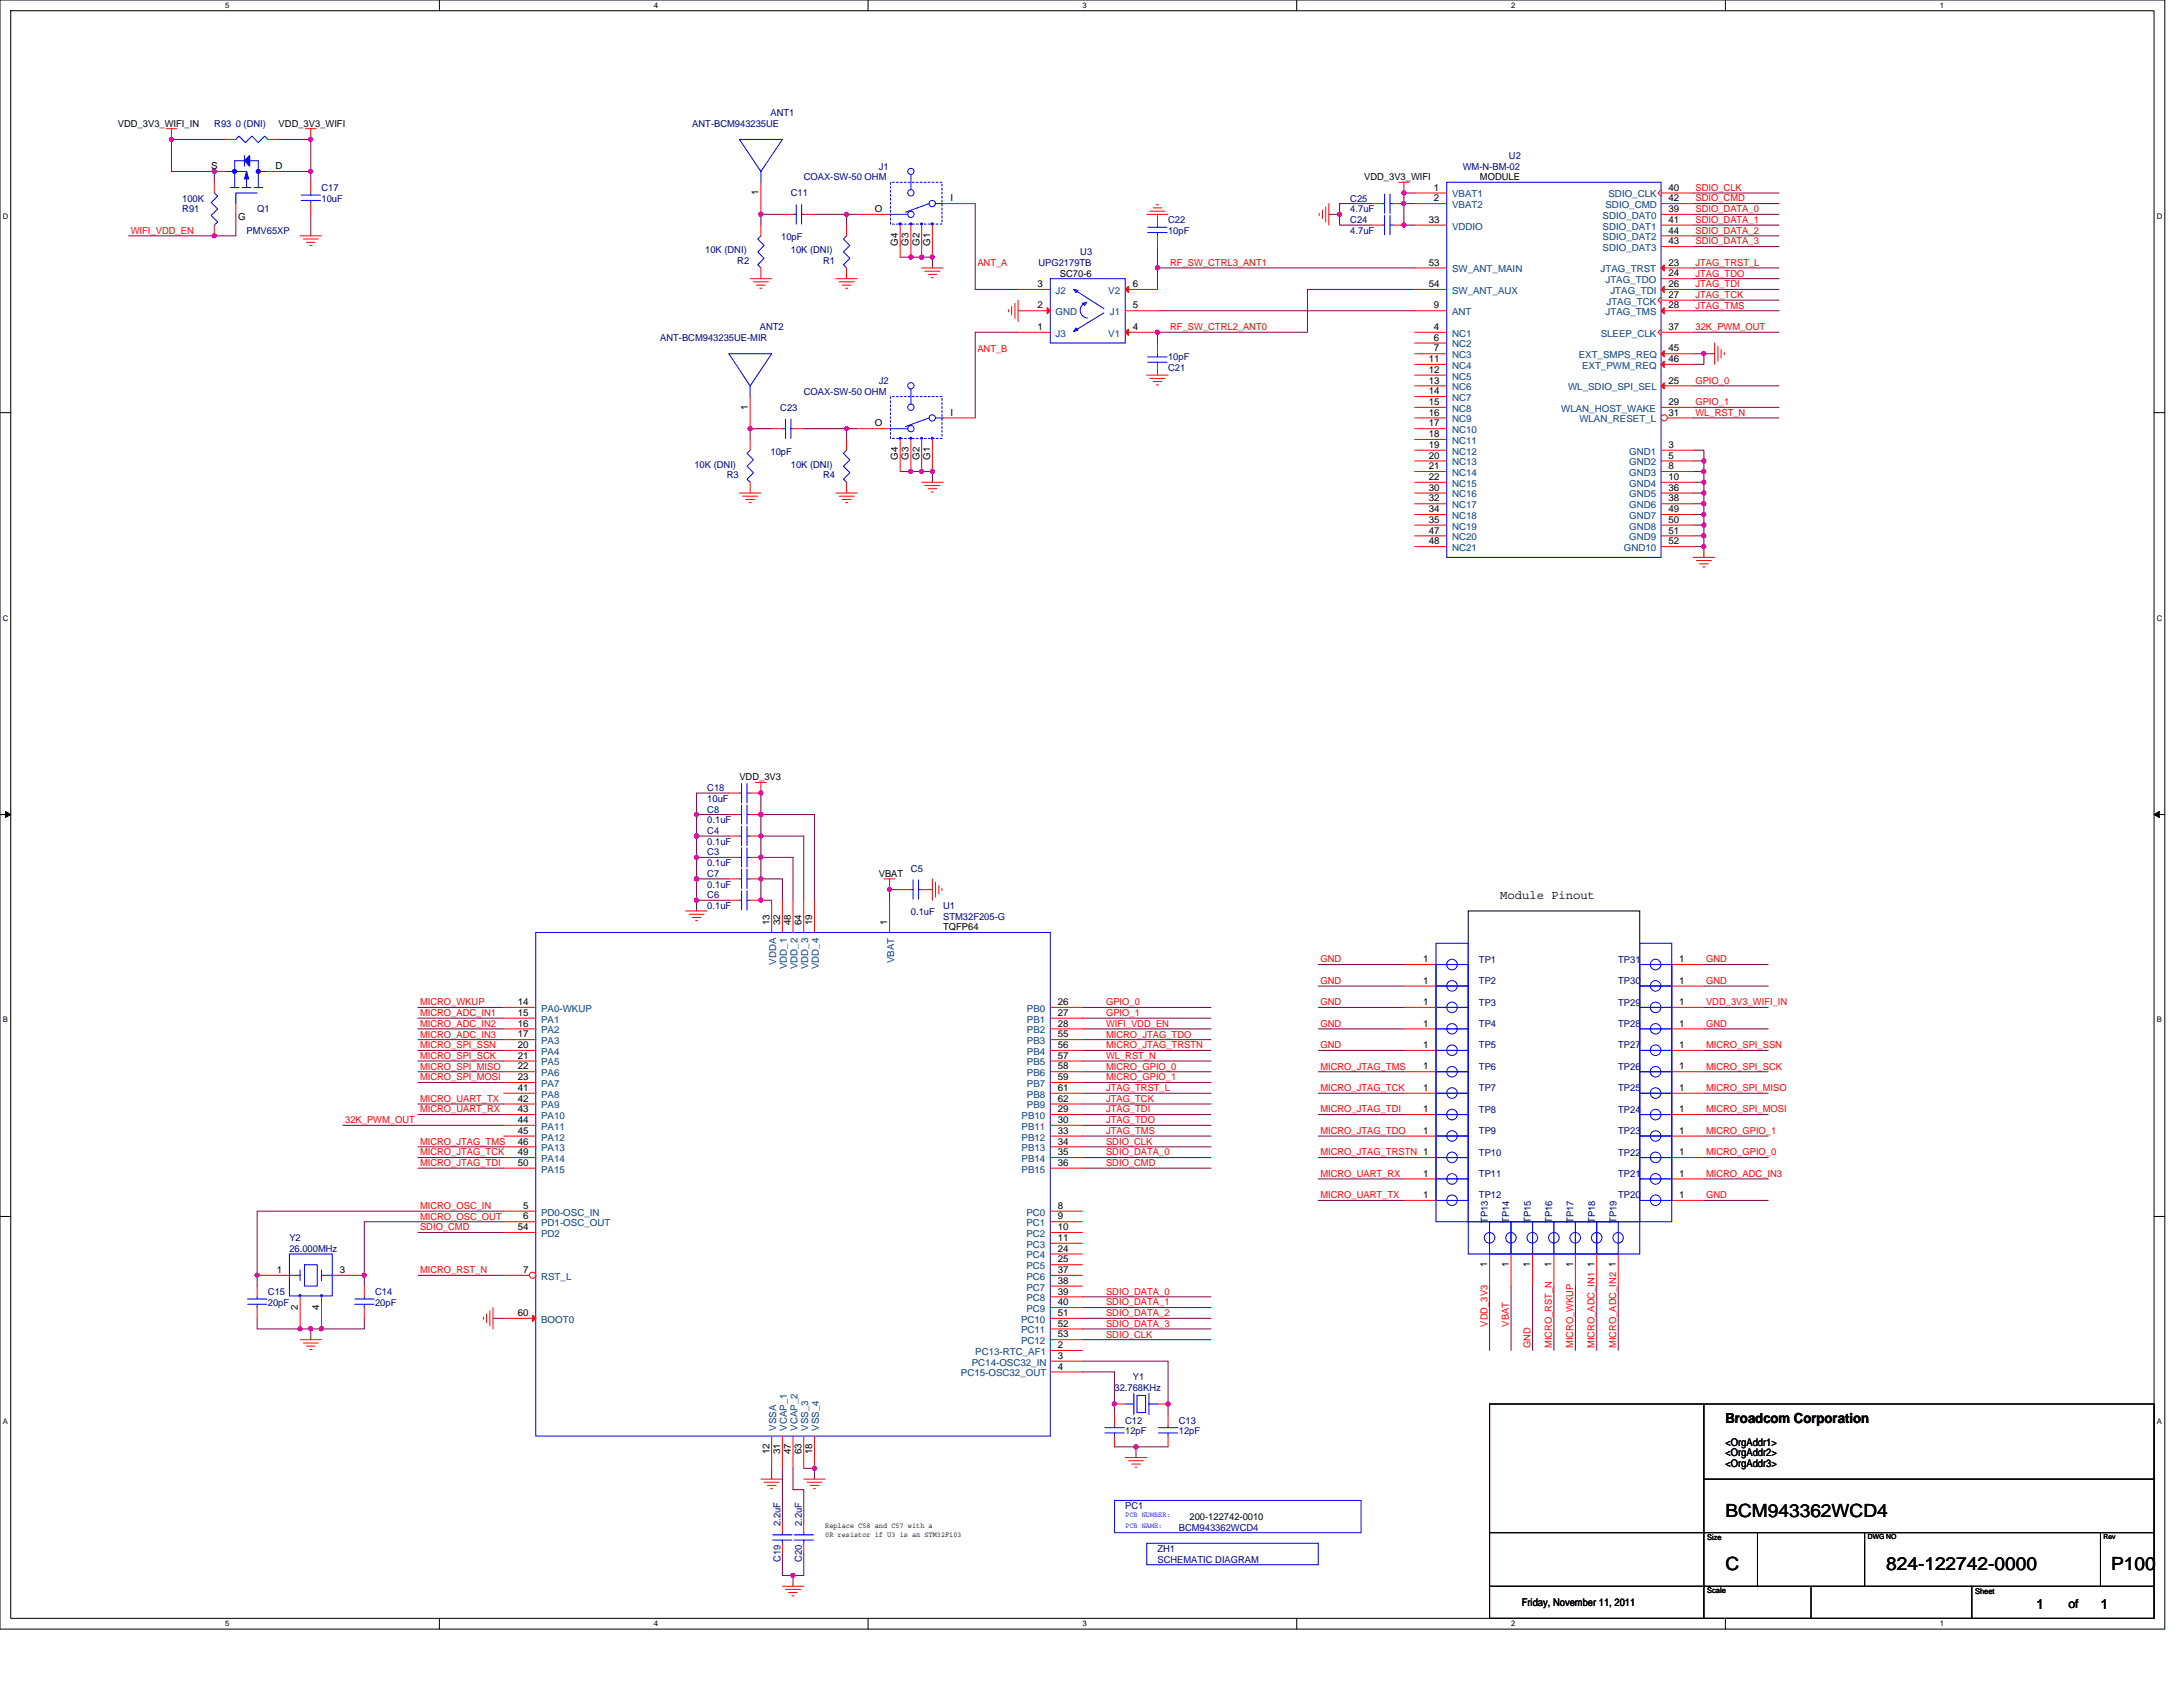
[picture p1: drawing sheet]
<svg xmlns="http://www.w3.org/2000/svg" width="279mm" height="216mm" viewBox="0 0 279 216" stroke-linecap="round" stroke-linejoin="round" font-family="sans-serif">
<defs><g id="words">
<g font-size="2.3">
<text x="220.8" y="194.1">BCM943362WCD4</text>
<text x="220.8" y="201">C</text>
<text x="241.4" y="201">824-122742-0000</text>
<text x="270.2" y="201">P100</text>
</g>
<g font-size="1.8">
<text x="220.8" y="182.2">Broadcom Corporation</text>
<text x="260.6" y="206">1</text>
<text x="268.8" y="206">1</text>
</g>
<g font-size="1.6">
<text x="192" y="115.1">Module Pinout</text>
<text x="264.7" y="205.8">of</text>
</g>
<g font-size="1.4">
<text x="220.8" y="185">&lt;OrgAddr1&gt;</text>
<text x="220.8" y="186.4">&lt;OrgAddr2&gt;</text>
<text x="220.8" y="187.8">&lt;OrgAddr3&gt;</text>
<text x="194.8" y="205.6">Friday, November 11, 2011</text>
</g>
<g font-size="1.2">
<text x="15.1" y="16.2">VDD_3V3_WIFI_IN</text>
<text x="35.7" y="16.2">VDD_3V3_WIFI</text>
<text x="27" y="21.7">S</text>
<text x="35.2" y="21.7">D</text>
<text x="174.6" y="23.1">VDD_3V3_WIFI</text>
<text x="189.4" y="23.1">MODULE</text>
<text x="30.5" y="28.1">G</text>
<text x="97.1" y="25" transform="rotate(-90 97.1 25)">1</text>
<text x="112" y="27.1">O</text>
<text x="121.7" y="25.8">I</text>
<text x="182.9" y="28.5">33</text>
<text x="183.5" y="24.4">1</text>
<text x="183.5" y="25.8">2</text>
<text x="213.6" y="24.4">40</text>
<text x="213.6" y="25.8">42</text>
<text x="213.6" y="27.1">39</text>
<text x="213.6" y="29.9">44</text>
<text x="213.6" y="28.5">41</text>
<text x="114.9" y="31.4" transform="rotate(-90 114.9 31.4)">G4</text>
<text x="116.3" y="31.4" transform="rotate(-90 116.3 31.4)">G3</text>
<text x="117.7" y="31.4" transform="rotate(-90 117.7 31.4)">G2</text>
<text x="119" y="31.4" transform="rotate(-90 119 31.4)">G1</text>
<text x="135.7" y="35.4">SC70-6</text>
<text x="182.9" y="34">53</text>
<text x="213.6" y="34">23</text>
<text x="213.6" y="35.4">24</text>
<text x="213.6" y="31.3">43</text>
<text x="132.8" y="39.5">2</text>
<text x="132.8" y="36.7">3</text>
<text x="145" y="36.7">6</text>
<text x="145" y="39.5">5</text>
<text x="182.9" y="36.7">54</text>
<text x="183.5" y="39.5">9</text>
<text x="213.6" y="36.7">26</text>
<text x="213.6" y="38.1">27</text>
<text x="213.6" y="39.5">28</text>
<text x="132.8" y="42.2">1</text>
<text x="145" y="42.2">4</text>
<text x="182.9" y="47.7">12</text>
<text x="182.9" y="46.3">11</text>
<text x="183.5" y="43.6">6</text>
<text x="183.5" y="42.2">4</text>
<text x="183.5" y="45">7</text>
<text x="213.6" y="42.2">37</text>
<text x="213.6" y="45">45</text>
<text x="213.6" y="46.3">46</text>
<text x="95.7" y="52.4" transform="rotate(-90 95.7 52.4)">1</text>
<text x="121.7" y="53.2">I</text>
<text x="182.9" y="51.8">15</text>
<text x="182.9" y="53.2">16</text>
<text x="182.9" y="49.1">13</text>
<text x="182.9" y="50.5">14</text>
<text x="213.6" y="49.1">25</text>
<text x="213.6" y="51.8">29</text>
<text x="213.6" y="53.2">31</text>
<text x="112" y="54.6">O</text>
<text x="114.9" y="58.9" transform="rotate(-90 114.9 58.9)">G4</text>
<text x="116.3" y="58.9" transform="rotate(-90 116.3 58.9)">G3</text>
<text x="117.7" y="58.9" transform="rotate(-90 117.7 58.9)">G2</text>
<text x="119" y="58.9" transform="rotate(-90 119 58.9)">G1</text>
<text x="182.9" y="54.6">17</text>
<text x="182.9" y="55.9">18</text>
<text x="182.9" y="57.3">19</text>
<text x="182.9" y="58.7">20</text>
<text x="213.6" y="57.3">3</text>
<text x="213.6" y="58.7">5</text>
<text x="182.9" y="60">21</text>
<text x="182.9" y="62.8">30</text>
<text x="182.9" y="61.4">22</text>
<text x="182.9" y="65.6">34</text>
<text x="182.9" y="64.2">32</text>
<text x="213.6" y="60">8</text>
<text x="213.6" y="61.4">10</text>
<text x="213.6" y="62.8">36</text>
<text x="213.6" y="64.2">38</text>
<text x="213.6" y="65.6">49</text>
<text x="182.9" y="66.9">35</text>
<text x="182.9" y="68.3">47</text>
<text x="182.9" y="69.7">48</text>
<text x="213.6" y="66.9">50</text>
<text x="213.6" y="68.3">51</text>
<text x="213.6" y="69.7">52</text>
<text x="94.6" y="99.9">VDD_3V3</text>
<text x="112.5" y="112.2">VBAT</text>
<text x="98.5" y="118.4" transform="rotate(-90 98.5 118.4)">13</text>
<text x="99.8" y="118.4" transform="rotate(-90 99.8 118.4)">32</text>
<text x="101.2" y="118.4" transform="rotate(-90 101.2 118.4)">48</text>
<text x="102.6" y="118.4" transform="rotate(-90 102.6 118.4)">64</text>
<text x="103.9" y="118.4" transform="rotate(-90 103.9 118.4)">19</text>
<text x="113.6" y="118.4" transform="rotate(-90 113.6 118.4)">1</text>
<text x="120.7" y="119.1">TQFP64</text>
<text x="182.2" y="123.1">1</text>
<text x="182.2" y="125.9">1</text>
<text x="214.9" y="123.1">1</text>
<text x="214.9" y="125.9">1</text>
<text x="66.3" y="128.6">14</text>
<text x="66.3" y="130">15</text>
<text x="66.3" y="131.4">16</text>
<text x="135.4" y="128.6">26</text>
<text x="135.4" y="130">27</text>
<text x="135.4" y="131.4">28</text>
<text x="182.2" y="131.4">1</text>
<text x="182.2" y="128.6">1</text>
<text x="214.9" y="131.4">1</text>
<text x="214.9" y="128.6">1</text>
<text x="66.3" y="132.8">17</text>
<text x="66.3" y="134.1">20</text>
<text x="66.3" y="135.5">21</text>
<text x="66.3" y="136.9">22</text>
<text x="135.4" y="132.8">55</text>
<text x="135.4" y="134.1">56</text>
<text x="135.4" y="135.5">57</text>
<text x="135.4" y="136.9">58</text>
<text x="182.2" y="134.1">1</text>
<text x="182.2" y="136.9">1</text>
<text x="214.9" y="136.9">1</text>
<text x="214.9" y="134.1">1</text>
<text x="66.3" y="138.2">23</text>
<text x="66.3" y="139.6">41</text>
<text x="66.3" y="141">42</text>
<text x="66.3" y="142.3">43</text>
<text x="66.3" y="143.7">44</text>
<text x="135.4" y="142.3">29</text>
<text x="135.4" y="143.7">30</text>
<text x="135.4" y="138.2">59</text>
<text x="135.4" y="139.6">61</text>
<text x="135.4" y="141">62</text>
<text x="182.2" y="139.6">1</text>
<text x="182.2" y="142.3">1</text>
<text x="214.9" y="139.6">1</text>
<text x="214.9" y="142.3">1</text>
<text x="66.3" y="145.1">45</text>
<text x="66.3" y="146.5">46</text>
<text x="66.3" y="147.8">49</text>
<text x="66.3" y="149.2">50</text>
<text x="135.4" y="145.1">33</text>
<text x="135.4" y="146.5">34</text>
<text x="135.4" y="147.8">35</text>
<text x="135.4" y="149.2">36</text>
<text x="182.2" y="145.1">1</text>
<text x="214.9" y="147.8">1</text>
<text x="214.9" y="145.1">1</text>
<text x="67" y="154.7">5</text>
<text x="135.4" y="154.7">8</text>
<text x="182.2" y="150.6">1</text>
<text x="182.2" y="153.3">1</text>
<text x="214.9" y="153.3">1</text>
<text x="214.9" y="150.6">1</text>
<text x="66.3" y="157.4">54</text>
<text x="67" y="156.1">6</text>
<text x="135.4" y="156.1">9</text>
<text x="135.4" y="157.4">10</text>
<text x="135.4" y="158.8">11</text>
<text x="135.4" y="160.2">24</text>
<text x="135.4" y="161.6">25</text>
<text x="35.4" y="162.9">1</text>
<text x="38.1" y="167.6" transform="rotate(-90 38.1 167.6)">2</text>
<text x="40.9" y="167.6" transform="rotate(-90 40.9 167.6)">4</text>
<text x="43.5" y="162.9">3</text>
<text x="67" y="162.9">7</text>
<text x="135.4" y="162.9">37</text>
<text x="135.4" y="164.3">38</text>
<text x="135.4" y="165.7">39</text>
<text x="135.4" y="167">40</text>
<text x="190.4" y="162.1" transform="rotate(-90 190.4 162.1)">1</text>
<text x="193.1" y="162.1" transform="rotate(-90 193.1 162.1)">1</text>
<text x="195.9" y="162.1" transform="rotate(-90 195.9 162.1)">1</text>
<text x="198.6" y="162.1" transform="rotate(-90 198.6 162.1)">1</text>
<text x="201.3" y="162.1" transform="rotate(-90 201.3 162.1)">1</text>
<text x="204.1" y="162.1" transform="rotate(-90 204.1 162.1)">1</text>
<text x="206.8" y="162.1" transform="rotate(-90 206.8 162.1)">1</text>
<text x="66.3" y="168.4">60</text>
<text x="135.4" y="173.9">3</text>
<text x="135.4" y="172.5">2</text>
<text x="135.4" y="168.4">51</text>
<text x="135.4" y="169.8">52</text>
<text x="135.4" y="171.2">53</text>
<text x="135.4" y="175.3">4</text>
<text x="98.5" y="186.1" transform="rotate(-90 98.5 186.1)">12</text>
<text x="99.8" y="186.1" transform="rotate(-90 99.8 186.1)">31</text>
<text x="101.2" y="186.1" transform="rotate(-90 101.2 186.1)">47</text>
<text x="102.6" y="186.1" transform="rotate(-90 102.6 186.1)">63</text>
<text x="103.9" y="186.1" transform="rotate(-90 103.9 186.1)">18</text>
<text x="152.3" y="194.5">200-122742-0010</text>
</g>
<g font-size="1.2" fill="#000080">
<text x="27.4" y="16.2">R93 0 (DNI)</text>
<text x="88.6" y="16.2">ANT-BCM943235UE</text>
<text x="98.6" y="14.8">ANT1</text>
<text x="102.9" y="23.1">COAX-SW-50 OHM</text>
<text x="112.5" y="21.7">J1</text>
<text x="187.2" y="21.7">WM-N-BM-02</text>
<text x="193.1" y="20.3">U2</text>
<text x="23.3" y="27.2">R91</text>
<text x="23.3" y="25.8">100K</text>
<text x="31.6" y="29.9">PMV65XP</text>
<text x="32.9" y="27.2">Q1</text>
<text x="41.1" y="24.4">C17</text>
<text x="41.1" y="25.8">10uF</text>
<text x="101.2" y="25.1">C11</text>
<text x="149.5" y="28.6">C22</text>
<text x="149.5" y="29.9">10pF</text>
<text x="172.8" y="28.6">C24</text>
<text x="172.8" y="29.9">4.7uF</text>
<text x="172.8" y="25.8">C25</text>
<text x="172.8" y="27.2">4.7uF</text>
<text x="90.3" y="32.4">10K (DNI)</text>
<text x="94.4" y="33.8">R2</text>
<text x="100" y="30.8">10pF</text>
<text x="101.2" y="32.4">10K (DNI)</text>
<text x="105.3" y="33.8">R1</text>
<text x="132.9" y="34">UPG2179TB</text>
<text x="138.3" y="32.7">U3</text>
<text x="84.5" y="43.6">ANT-BCM943235UE-MIR</text>
<text x="97.3" y="42.3">ANT2</text>
<text x="149.5" y="47.5">C21</text>
<text x="149.5" y="46.1">10pF</text>
<text x="99.9" y="52.6">C23</text>
<text x="102.9" y="50.5">COAX-SW-50 OHM</text>
<text x="112.5" y="49.1">J2</text>
<text x="88.9" y="59.8">10K (DNI)</text>
<text x="98.6" y="58.2">10pF</text>
<text x="101.2" y="59.8">10K (DNI)</text>
<text x="93" y="61.2">R3</text>
<text x="105.3" y="61.2">R4</text>
<text x="90.5" y="101.3">C18</text>
<text x="90.5" y="106.7">C4</text>
<text x="90.5" y="102.6">10uF</text>
<text x="90.5" y="104">C8</text>
<text x="90.5" y="105.4">0.1uF</text>
<text x="90.5" y="112.2">C7</text>
<text x="90.5" y="113.6">0.1uF</text>
<text x="90.5" y="109.5">C3</text>
<text x="90.5" y="110.8">0.1uF</text>
<text x="90.5" y="108.1">0.1uF</text>
<text x="116.6" y="111.5">C5</text>
<text x="90.5" y="115">C6</text>
<text x="90.5" y="116.3">0.1uF</text>
<text x="116.6" y="117.2">0.1uF</text>
<text x="120.7" y="116.3">U1</text>
<text x="120.7" y="117.7">STM32F205-G</text>
<text x="189.3" y="123.2">TP1</text>
<text x="189.3" y="125.9">TP2</text>
<text x="207.1" y="123.2">TP31</text>
<text x="207.1" y="125.9">TP30</text>
<text x="189.3" y="131.4">TP4</text>
<text x="189.3" y="128.7">TP3</text>
<text x="207.1" y="131.4">TP28</text>
<text x="207.1" y="128.7">TP29</text>
<text x="189.3" y="134.2">TP5</text>
<text x="189.3" y="136.9">TP6</text>
<text x="207.1" y="136.9">TP26</text>
<text x="207.1" y="134.2">TP27</text>
<text x="189.3" y="139.7">TP7</text>
<text x="189.3" y="142.4">TP8</text>
<text x="207.1" y="139.7">TP25</text>
<text x="207.1" y="142.4">TP24</text>
<text x="189.3" y="147.9">TP10</text>
<text x="189.3" y="145.1">TP9</text>
<text x="207.1" y="147.9">TP22</text>
<text x="207.1" y="145.1">TP23</text>
<text x="189.3" y="150.6">TP11</text>
<text x="189.3" y="153.4">TP12</text>
<text x="207.1" y="153.4">TP20</text>
<text x="207.1" y="150.6">TP21</text>
<text x="37" y="158.9">Y2</text>
<text x="37" y="160.2">26.000MHz</text>
<text x="190.4" y="156.5" transform="rotate(-90 190.4 156.5)">TP13</text>
<text x="193.2" y="156.5" transform="rotate(-90 193.2 156.5)">TP14</text>
<text x="195.9" y="156.5" transform="rotate(-90 195.9 156.5)">TP15</text>
<text x="198.6" y="156.5" transform="rotate(-90 198.6 156.5)">TP16</text>
<text x="201.4" y="156.5" transform="rotate(-90 201.4 156.5)">TP17</text>
<text x="204.2" y="156.5" transform="rotate(-90 204.2 156.5)">TP18</text>
<text x="206.9" y="156.5" transform="rotate(-90 206.9 156.5)">TP19</text>
<text x="34.3" y="165.7">C15</text>
<text x="34.3" y="167.1">20pF</text>
<text x="48" y="165.7">C14</text>
<text x="48" y="167.1">20pF</text>
<text x="142.6" y="178.1">32.768KHz</text>
<text x="145" y="176.6">Y1</text>
<text x="144" y="182.2">C12</text>
<text x="144" y="183.6">12pF</text>
<text x="150.9" y="182.2">C13</text>
<text x="150.9" y="183.6">12pF</text>
<text x="99.9" y="195.3" transform="rotate(-90 99.9 195.3)">2.2uF</text>
<text x="102.6" y="195.3" transform="rotate(-90 102.6 195.3)">2.2uF</text>
<text x="144" y="193.1">PC1</text>
<text x="150.9" y="195.9">BCM943362WCD4</text>
<text x="99.9" y="199.9" transform="rotate(-90 99.9 199.9)">C19</text>
<text x="102.6" y="199.9" transform="rotate(-90 102.6 199.9)">C20</text>
<text x="148.1" y="198.6">ZH1</text>
<text x="148.1" y="200">SCHEMATIC DIAGRAM</text>
</g>
<g font-size="1.2" fill="#f00">
<text x="16.7" y="29.9">WIFI_VDD_EN</text>
<text x="217" y="24.4">SDIO_CLK</text>
<text x="217" y="25.8">SDIO_CMD</text>
<text x="217" y="29.9">SDIO_DATA_2</text>
<text x="217" y="28.5">SDIO_DATA_1</text>
<text x="217" y="27.2">SDIO_DATA_0</text>
<text x="125.1" y="34">ANT_A</text>
<text x="149.8" y="34">RF_SW_CTRL3_ANT1</text>
<text x="217" y="34">JTAG_TRST_L</text>
<text x="217" y="35.4">JTAG_TDO</text>
<text x="217" y="31.3">SDIO_DATA_3</text>
<text x="217" y="36.8">JTAG_TDI</text>
<text x="217" y="39.5">JTAG_TMS</text>
<text x="217" y="38.1">JTAG_TCK</text>
<text x="125.1" y="45">ANT_B</text>
<text x="149.8" y="42.2">RF_SW_CTRL2_ANT0</text>
<text x="217" y="42.2">32K_PWM_OUT</text>
<text x="217" y="53.2">WL_RST_N</text>
<text x="217" y="51.9">GPIO_1</text>
<text x="217" y="49.1">GPIO_0</text>
<text x="169" y="123.2">GND</text>
<text x="169" y="125.9">GND</text>
<text x="218.4" y="125.9">GND</text>
<text x="218.4" y="123.2">GND</text>
<text x="53.8" y="128.7">MICRO_WKUP</text>
<text x="53.8" y="130">MICRO_ADC_IN1</text>
<text x="53.8" y="131.4">MICRO_ADC_IN2</text>
<text x="141.6" y="128.7">GPIO_0</text>
<text x="141.6" y="130">GPIO_1</text>
<text x="141.6" y="131.4">WIFI_VDD_EN</text>
<text x="169" y="128.7">GND</text>
<text x="169" y="131.4">GND</text>
<text x="218.4" y="131.4">GND</text>
<text x="218.4" y="128.7">VDD_3V3_WIFI_IN</text>
<text x="53.8" y="132.8">MICRO_ADC_IN3</text>
<text x="53.8" y="134.2">MICRO_SPI_SSN</text>
<text x="53.8" y="135.5">MICRO_SPI_SCK</text>
<text x="53.8" y="136.9">MICRO_SPI_MISO</text>
<text x="141.6" y="135.5">WL_RST_N</text>
<text x="141.6" y="136.9">MICRO_GPIO_0</text>
<text x="141.6" y="132.8">MICRO_JTAG_TDO</text>
<text x="141.6" y="134.2">MICRO_JTAG_TRSTN</text>
<text x="169" y="134.2">GND</text>
<text x="169" y="136.9">MICRO_JTAG_TMS</text>
<text x="218.4" y="136.9">MICRO_SPI_SCK</text>
<text x="218.4" y="134.2">MICRO_SPI_SSN</text>
<text x="44.2" y="143.7">32K_PWM_OUT</text>
<text x="53.8" y="138.3">MICRO_SPI_MOSI</text>
<text x="53.8" y="141">MICRO_UART_TX</text>
<text x="53.8" y="142.4">MICRO_UART_RX</text>
<text x="141.6" y="138.3">MICRO_GPIO_1</text>
<text x="141.6" y="143.7">JTAG_TDO</text>
<text x="141.6" y="142.4">JTAG_TDI</text>
<text x="141.6" y="141">JTAG_TCK</text>
<text x="141.6" y="139.6">JTAG_TRST_L</text>
<text x="169" y="142.4">MICRO_JTAG_TDI</text>
<text x="169" y="139.6">MICRO_JTAG_TCK</text>
<text x="218.4" y="142.4">MICRO_SPI_MOSI</text>
<text x="218.4" y="139.6">MICRO_SPI_MISO</text>
<text x="53.8" y="146.5">MICRO_JTAG_TMS</text>
<text x="53.8" y="147.9">MICRO_JTAG_TCK</text>
<text x="53.8" y="149.2">MICRO_JTAG_TDI</text>
<text x="141.6" y="145.1">JTAG_TMS</text>
<text x="141.6" y="146.5">SDIO_CLK</text>
<text x="141.6" y="147.9">SDIO_DATA_0</text>
<text x="141.6" y="149.2">SDIO_CMD</text>
<text x="169" y="145.1">MICRO_JTAG_TDO</text>
<text x="169" y="147.9">MICRO_JTAG_TRSTN 1</text>
<text x="218.4" y="147.9">MICRO_GPIO_0</text>
<text x="218.4" y="145.1">MICRO_GPIO_1</text>
<text x="53.8" y="154.7">MICRO_OSC_IN</text>
<text x="169" y="150.6">MICRO_UART_RX</text>
<text x="169" y="153.4">MICRO_UART_TX</text>
<text x="218.4" y="153.4">GND</text>
<text x="218.4" y="150.6">MICRO_ADC_IN3</text>
<text x="53.8" y="157.5">SDIO_CMD</text>
<text x="53.8" y="156.1">MICRO_OSC_OUT</text>
<text x="53.8" y="162.9">MICRO_RST_N</text>
<text x="141.6" y="165.7">SDIO_DATA_0</text>
<text x="141.6" y="167.1">SDIO_DATA_1</text>
<text x="141.6" y="168.4">SDIO_DATA_2</text>
<text x="141.6" y="169.8">SDIO_DATA_3</text>
<text x="141.6" y="171.2">SDIO_CLK</text>
<text x="190.4" y="169.8" transform="rotate(-90 190.4 169.8)">VDD_3V3</text>
<text x="193.1" y="169.8" transform="rotate(-90 193.1 169.8)">VBAT</text>
<text x="195.9" y="172.6" transform="rotate(-90 195.9 172.6)">GND</text>
<text x="198.6" y="172.6" transform="rotate(-90 198.6 172.6)">MICRO_RST_N</text>
<text x="201.4" y="172.6" transform="rotate(-90 201.4 172.6)">MICRO_WKUP</text>
<text x="204.1" y="172.6" transform="rotate(-90 204.1 172.6)">MICRO_ADC_IN1</text>
<text x="206.8" y="172.6" transform="rotate(-90 206.8 172.6)">MICRO_ADC_IN2</text>
</g>
<g font-size="1.2" fill="#004080">
<text x="185.8" y="25.3">VBAT1</text>
<text x="185.8" y="26.6">VBAT2</text>
<text x="185.8" y="29.4">VDDIO</text>
<text x="205.1" y="28">SDIO_DAT0</text>
<text x="205.1" y="29.4">SDIO_DAT1</text>
<text x="205.5" y="26.6">SDIO_CMD</text>
<text x="205.9" y="25.3">SDIO_CLK</text>
<text x="185.8" y="34.9">SW_ANT_MAIN</text>
<text x="204.9" y="34.9">JTAG_TRST</text>
<text x="205.1" y="30.8">SDIO_DAT2</text>
<text x="205.1" y="32.1">SDIO_DAT3</text>
<text x="135.1" y="40.3">GND</text>
<text x="135.1" y="37.6">J2</text>
<text x="141.8" y="37.6">V2</text>
<text x="142" y="40.3">J1</text>
<text x="185.8" y="37.6">SW_ANT_AUX</text>
<text x="185.8" y="40.3">ANT</text>
<text x="205.5" y="36.2">JTAG_TDO</text>
<text x="205.5" y="40.3">JTAG_TMS</text>
<text x="205.6" y="39">JTAG_TCK</text>
<text x="206.1" y="37.6">JTAG_TDI</text>
<text x="135.1" y="43.1">J3</text>
<text x="141.8" y="43.1">V1</text>
<text x="185.8" y="44.5">NC2</text>
<text x="185.8" y="43.1">NC1</text>
<text x="185.8" y="45.8">NC3</text>
<text x="185.8" y="47.2">NC4</text>
<text x="202.1" y="45.8">EXT_SMPS_REQ</text>
<text x="202.5" y="47.2">EXT_PWM_REQ</text>
<text x="204.9" y="43.1">SLEEP_CLK</text>
<text x="185.8" y="52.7">NC8</text>
<text x="185.8" y="48.6">NC5</text>
<text x="185.8" y="50">NC6</text>
<text x="185.8" y="51.3">NC7</text>
<text x="199.8" y="52.7">WLAN_HOST_WAKE</text>
<text x="200.7" y="50">WL_SDIO_SPI_SEL</text>
<text x="185.8" y="54.1">NC9</text>
<text x="185.8" y="55.4">NC10</text>
<text x="185.8" y="56.8">NC11</text>
<text x="185.8" y="58.2">NC12</text>
<text x="185.8" y="59.6">NC13</text>
<text x="202.1" y="54.1">WLAN_RESET_L</text>
<text x="208.5" y="58.2">GND1</text>
<text x="208.5" y="59.6">GND2</text>
<text x="185.8" y="60.9">NC14</text>
<text x="185.8" y="63.7">NC16</text>
<text x="185.8" y="62.3">NC15</text>
<text x="185.8" y="65">NC17</text>
<text x="208.5" y="60.9">GND3</text>
<text x="208.5" y="62.3">GND4</text>
<text x="208.5" y="63.7">GND5</text>
<text x="208.5" y="65">GND6</text>
<text x="185.8" y="66.4">NC18</text>
<text x="185.8" y="67.8">NC19</text>
<text x="185.8" y="69.2">NC20</text>
<text x="185.8" y="70.5">NC21</text>
<text x="207.8" y="70.5">GND10</text>
<text x="208.5" y="66.4">GND7</text>
<text x="208.5" y="67.8">GND8</text>
<text x="208.5" y="69.2">GND9</text>
<text x="99.3" y="123.5" transform="rotate(-90 99.3 123.5)">VDDA</text>
<text x="100.7" y="124.1" transform="rotate(-90 100.7 124.1)">VDD_1</text>
<text x="102.1" y="124.1" transform="rotate(-90 102.1 124.1)">VDD_2</text>
<text x="103.4" y="124.1" transform="rotate(-90 103.4 124.1)">VDD_3</text>
<text x="104.8" y="124.1" transform="rotate(-90 104.8 124.1)">VDD_4</text>
<text x="114.4" y="123.3" transform="rotate(-90 114.4 123.3)">VBAT</text>
<text x="69.3" y="129.5">PA0-WKUP</text>
<text x="69.3" y="130.9">PA1</text>
<text x="131.4" y="129.5">PB0</text>
<text x="131.4" y="130.9">PB1</text>
<text x="69.3" y="132.2">PA2</text>
<text x="69.3" y="133.6">PA3</text>
<text x="69.3" y="135">PA4</text>
<text x="69.3" y="136.4">PA5</text>
<text x="69.3" y="137.7">PA6</text>
<text x="131.4" y="132.2">PB2</text>
<text x="131.4" y="133.6">PB3</text>
<text x="131.4" y="135">PB4</text>
<text x="131.4" y="136.4">PB5</text>
<text x="131.4" y="137.7">PB6</text>
<text x="69.3" y="139.1">PA7</text>
<text x="69.3" y="140.5">PA8</text>
<text x="69.3" y="141.9">PA9</text>
<text x="69.3" y="143.2">PA10</text>
<text x="130.7" y="143.2">PB10</text>
<text x="131.4" y="139.1">PB7</text>
<text x="131.4" y="140.5">PB8</text>
<text x="131.4" y="141.9">PB9</text>
<text x="69.3" y="144.6">PA11</text>
<text x="69.3" y="146">PA12</text>
<text x="69.3" y="147.3">PA13</text>
<text x="69.3" y="148.7">PA14</text>
<text x="130.7" y="144.6">PB11</text>
<text x="130.7" y="146">PB12</text>
<text x="130.7" y="147.3">PB13</text>
<text x="130.7" y="148.7">PB14</text>
<text x="69.3" y="155.6">PD0-OSC_IN</text>
<text x="69.3" y="150.1">PA15</text>
<text x="130.7" y="150.1">PB15</text>
<text x="131.4" y="155.6">PC0</text>
<text x="69.3" y="156.9">PD1-OSC_OUT</text>
<text x="69.3" y="158.3">PD2</text>
<text x="131.4" y="156.9">PC1</text>
<text x="131.4" y="158.3">PC2</text>
<text x="131.4" y="159.7">PC3</text>
<text x="131.4" y="161.1">PC4</text>
<text x="69.3" y="163.8">RST_L</text>
<text x="131.4" y="162.4">PC5</text>
<text x="131.4" y="163.8">PC6</text>
<text x="131.4" y="165.2">PC7</text>
<text x="131.4" y="166.5">PC8</text>
<text x="131.4" y="167.9">PC9</text>
<text x="69.3" y="169.3">BOOT0</text>
<text x="124.8" y="173.4">PC13-RTC_AF1</text>
<text x="130.7" y="169.3">PC10</text>
<text x="130.7" y="170.6">PC11</text>
<text x="130.7" y="172">PC12</text>
<text x="123" y="176.1">PC15-OSC32_OUT</text>
<text x="124.4" y="174.8">PC14-OSC32_IN</text>
<text x="99.3" y="183.1" transform="rotate(-90 99.3 183.1)">VSSA</text>
<text x="100.7" y="183.1" transform="rotate(-90 100.7 183.1)">VCAP_1</text>
<text x="102.1" y="183.1" transform="rotate(-90 102.1 183.1)">VCAP_2</text>
<text x="103.4" y="183.1" transform="rotate(-90 103.4 183.1)">VSS_3</text>
<text x="104.8" y="183.1" transform="rotate(-90 104.8 183.1)">VSS_4</text>
</g>
<g font-size="1">
<text x="28.8" y="1">5</text>
<text x="83.7" y="1">4</text>
<text x="138.5" y="1">3</text>
<text x="193.4" y="1">2</text>
<text x="248.3" y="1">1</text>
<text x=".4" y="28">D</text>
<text x="276.1" y="28">D</text>
<text x=".4" y="79.4">C</text>
<text x="276.1" y="79.4">C</text>
<text x=".4" y="130.9">B</text>
<text x="276.1" y="130.9">B</text>
<text x=".4" y="182.3">A</text>
<text x="276.1" y="182.3">A</text>
<text x="105.6" y="195.5">Replace C58 and C57 with a</text>
<text x="105.6" y="196.8">0R resistor if U3 is an STM32F103</text>
<text x="218.5" y="197.1">Size</text>
<text x="218.5" y="203.9">Scale</text>
<text x="252.8" y="204">Sheet</text>
<text x="28.8" y="208.2">5</text>
<text x="83.7" y="208.2">4</text>
<text x="138.5" y="208.2">3</text>
<text x="193.4" y="208.2">2</text>
<text x="248.3" y="208.2">1</text>
</g>
<g font-size="1" fill="#00f">
<text x="144" y="195.5">PCB NAME:</text>
<text x="144" y="194.2">PCB NUMBER:</text>
</g>
<g font-size=".9">
<text x="239.1" y="197">DWG NO</text>
<text x="269.2" y="197">Rev</text>
</g>
</g></defs>
<path d="M0 0h277.1v208.5h-277.1zM1.4 1.4h274.3v205.7h-274.3z" fill="none" stroke="#000" stroke-width=".13"/>
<g fill="#fff">
<path d="M28.8 .1h.6v1.1h-.6z"/>
<path d="M28.8 207.3h.6v1.1h-.6z"/>
</g>
<path d="M56.2 0v1.4M56.2 207.1v1.4" fill="none" stroke="#000" stroke-width=".13"/>
<g fill="#fff">
<path d="M83.7 .1h.5v1.1h-.5z"/>
<path d="M83.7 207.3h.5v1.1h-.5z"/>
</g>
<path d="M111.1 0v1.4M111.1 207.1v1.4" fill="none" stroke="#000" stroke-width=".13"/>
<g fill="#fff">
<path d="M138.5 .1h.6v1.1h-.6z"/>
<path d="M138.5 207.3h.6v1.1h-.6z"/>
</g>
<path d="M166 0v1.4M166 207.1v1.4" fill="none" stroke="#000" stroke-width=".13"/>
<g fill="#fff">
<path d="M193.4 .1h.6v1.1h-.6z"/>
<path d="M193.4 207.3h.6v1.1h-.6z"/>
</g>
<path d="M220.8 0v1.4M220.8 207.1v1.4" fill="none" stroke="#000" stroke-width=".13"/>
<g fill="#fff">
<path d="M248.3 .1h.5v1.1h-.5z"/>
<path d="M248.3 207.3h.5v1.1h-.5z"/>
<path d="M.4 27.1h.7v1.1h-.7z"/>
<path d="M276.1 27.1h.7v1.1h-.7z"/>
<path d="M.4 78.5h.7v1.1h-.7z"/>
<path d="M276.1 78.5h.7v1.1h-.7z"/>
</g>
<path d="M0 52.8h1.4M275.7 52.8h1.4" fill="none" stroke="#000" stroke-width=".13"/>
<g fill="#fff">
<path d="M.4 130h.6v1.1h-.6z"/>
<path d="M276.1 130h.6v1.1h-.6z"/>
</g>
<path d="M0 104.2h1.4M275.7 104.2h1.4" fill="none" stroke="#000" stroke-width=".13"/>
<path d="M.7 103.8l.7 .4-.7 .4zM275.7 104.2l.7-.4v.8z" fill="#000" stroke="#000" stroke-width=".13"/>
<g fill="#fff">
<path d="M.4 181.4h.6v1.1h-.6z"/>
<path d="M276.1 181.4h.6v1.1h-.6z"/>
</g>
<g fill="none" stroke="#000" stroke-width=".13">
<path d="M187.9 116.6h22v39.8h-22zM0 155.7h1.4M275.7 155.7h1.4M190.6 179.7h85.1v27.4h-85.1zM218.1 179.7v27.4M190.6 196.2h85.1M218.1 189.3h57.6M224.9 196.2v6.8M238.7 196.2v6.8M268.8 196.2v6.8M190.6 203h85.1M231.8 203v4.1"/>
<path d="M252.4 203v4.1"/>
</g>
<g fill="none" stroke="#800040" stroke-width=".13">
<path d="M28.8 17.8h-6.9v4.1h5.5v1.4M35.7 17.8h4.1v4.1M30.2 27.4v2.8h-13.7M35.7 21.9h4.1M39.8 27.4v2.8M39.8 21.9v1.4M100.1 27.4h-2.7v1.4M104.2 27.4h4.2v1.4M108.4 27.4h1.3M115.2 32.9h4.1v1.4M124.8 26.1v10.9h5.5M148.1 34.3h33"/>
<path d="M148.1 31.6v2.7M148.1 34.3v2.7M148.1 39.8h33M170.1 27.4h1.3M171.5 27.4v1.4h4.1M175.6 26.1h-4.2v1.3M179.7 26.1h1.4M179.7 26.1v2.7h1.4M181.1 24.7h-1.4v1.4M181.1 37h-13.8v5.5h-19.2v1.4M216.7 34.3h11M216.7 37h11"/>
<path d="M216.7 35.7h11M216.7 39.8h11M216.7 38.4h11M216.7 24.7h11M216.7 26.1h11M216.7 31.6h11M216.7 30.2h11M216.7 28.8h11M216.7 27.4h11M98.8 54.9h-2.8v1.3M102.9 54.9h5.5v1.3M108.4 54.9h1.3"/>
<path d="M130.3 42.5h-5.5v11M216.7 53.5h11M216.7 52.1h11M216.7 49.4h11M216.7 42.5h11M216.7 45.3h1.4M216.7 59h1.4v1.3M216.7 57.6h1.4v1.4M218.1 45.3h1.4M218.1 45.3v1.3h-1.4M115.2 60.3h4.1v1.4M216.7 70h1.4"/>
<path d="M216.7 68.6h1.4v1.4M216.7 67.2h1.4v1.4M216.7 61.7h1.4v1.4M216.7 60.3h1.4v1.4M216.7 65.8h1.4v1.4M216.7 64.5h1.4v1.3M216.7 63.1h1.4M218.1 70v1.3M218.1 63.1v1.4M89.2 115.2v1.4M89.2 107v2.7M89.2 104.2h4.1"/>
<path d="M89.2 107h4.1M89.2 109.7h4.1M89.2 109.7v2.8h4.1M89.2 112.5v2.7h4.1M89.2 104.2v2.8M93.3 101.5h-4.1v2.7M97.4 112.5v2.7h1.4M97.4 104.2h6.8v11M97.4 107h5.5v8.2M97.4 109.7h4.1v5.5M97.4 112.5h2.7v2.7M97.4 104.2v2.8"/>
<path d="M97.4 107v2.7M97.4 101.5v2.7M97.4 109.7v2.8M115.2 113.9h-1.3v1.3M53.5 128.9h11M53.5 130.3h11M53.5 131.7h11M53.5 133.1h11M53.5 134.4h11M53.5 135.8h11M53.5 137.2h11M53.5 138.5h11"/>
<path d="M138.5 128.9h16.5M138.5 130.3h16.5M138.5 135.8h16.5M138.5 137.2h16.5M138.5 138.5h16.5M138.5 139.9h16.5M138.5 131.7h16.5M138.5 133.1h16.5M138.5 134.4h16.5M168.7 139.9h11M168.7 123.4h11M168.7 126.2h11"/>
<path d="M168.7 131.7h11M168.7 134.4h11M168.7 137.2h11M168.7 128.9h11M218.1 139.9h8.2M218.1 137.2h8.2M218.1 134.4h8.2M218.1 131.7h8.2M218.1 128.9h8.2M218.1 126.2h8.2M218.1 123.4h8.2M43.9 144h20.6"/>
<path d="M53.5 141.3h11M53.5 142.6h11M53.5 146.8h11M53.5 148.1h11M53.5 149.5h11M53.5 157.7h11M64.5 155h-31.6v9.6M64.5 156.4h-17.9v8.2M138.5 145.4h16.5M138.5 144h16.5M138.5 142.6h16.5M138.5 141.3h16.5"/>
<path d="M138.5 146.8h16.5M138.5 148.1h16.5M138.5 149.5h16.5M168.7 142.6h11M168.7 145.4h11M168.7 148.1h11M168.7 150.9h11M168.7 153.6h11M218.1 153.6h8.2M218.1 150.9h8.2M218.1 148.1h8.2M218.1 145.4h8.2"/>
<path d="M218.1 142.6h8.2M32.9 168.7v1.4h6.9v1.4M46.6 168.7v1.4h-6.8M53.5 163.2h11M63.1 168.7h1.4M138.5 166h16.5M138.5 168.7h16.5M138.5 170.1h16.5M138.5 171.4h16.5M138.5 167.3h16.5M138.5 175.6h4.1v5.5M138.5 174.2h11v6.9"/>
<path d="M190.6 164.6v8.2M193.4 164.6v8.2M196.2 164.6v8.2M198.9 164.6v8.2M201.6 164.6v8.2M204.4 164.6v8.2M207.1 164.6v8.2M98.8 187.9v1.4M100.1 187.9v6.9M100.1 198.9v2.7h1.4M101.5 187.9v2.7h1.4v4.2M102.9 198.9v2.7h-1.4"/>
<path d="M102.9 187.9h1.3v1.4M142.6 185.2h2.8M145.4 185.2h4.1M145.4 185.2v1.3M101.5 201.6v1.4"/>
</g>
<g fill="#f0f" stroke="#f0f" stroke-width=".13">
<circle cx="32.9" cy="163.2" r=".27"/>
<circle cx="46.6" cy="163.2" r=".27"/>
<circle cx="104.2" cy="187.9" r=".27"/>
<circle cx="89.1" cy="115.2" r=".27"/>
<circle cx="21.9" cy="17.8" r=".27"/>
<circle cx="113.8" cy="113.8" r=".27"/>
<circle cx="97.4" cy="115.2" r=".27"/>
<circle cx="97.4" cy="112.5" r=".27"/>
<circle cx="97.4" cy="104.2" r=".27"/>
<circle cx="97.4" cy="107" r=".27"/>
<circle cx="97.4" cy="101.5" r=".27"/>
<circle cx="97.4" cy="109.7" r=".27"/>
<circle cx="89.1" cy="107" r=".27"/>
<circle cx="89.1" cy="104.2" r=".27"/>
<circle cx="89.1" cy="112.5" r=".27"/>
<circle cx="89.1" cy="109.7" r=".27"/>
<circle cx="39.8" cy="21.9" r=".27"/>
<circle cx="27.4" cy="21.9" r=".27"/>
<circle cx="27.4" cy="30.2" r=".27"/>
<circle cx="39.8" cy="17.8" r=".27"/>
<circle cx="149.5" cy="179.7" r=".27"/>
<circle cx="145.4" cy="185.2" r=".27"/>
<circle cx="142.6" cy="179.7" r=".27"/>
<circle cx="41.1" cy="170.1" r=".27"/>
<circle cx="38.4" cy="170.1" r=".27"/>
<circle cx="119.3" cy="32.9" r=".27"/>
<circle cx="117.9" cy="32.9" r=".27"/>
<circle cx="116.6" cy="60.3" r=".27"/>
<circle cx="119.3" cy="60.3" r=".27"/>
<circle cx="117.9" cy="60.3" r=".27"/>
<circle cx="108.3" cy="27.4" r=".27"/>
<circle cx="97.4" cy="27.4" r=".27"/>
<circle cx="108.3" cy="54.9" r=".27"/>
<circle cx="96" cy="54.9" r=".27"/>
<circle cx="116.6" cy="32.9" r=".27"/>
<circle cx="148.1" cy="34.3" r=".27"/>
<circle cx="39.8" cy="170.1" r=".27"/>
<circle cx="101.5" cy="201.6" r=".27"/>
<circle cx="218.1" cy="45.3" r=".27"/>
<circle cx="218.1" cy="69.9" r=".27"/>
<circle cx="218.1" cy="68.6" r=".27"/>
<circle cx="218.1" cy="65.8" r=".27"/>
<circle cx="218.1" cy="67.2" r=".27"/>
<circle cx="218.1" cy="64.5" r=".27"/>
<circle cx="218.1" cy="63.1" r=".27"/>
<circle cx="218.1" cy="61.7" r=".27"/>
<circle cx="218.1" cy="59" r=".27"/>
<circle cx="218.1" cy="60.3" r=".27"/>
<circle cx="148.1" cy="42.5" r=".27"/>
<circle cx="179.7" cy="24.7" r=".27"/>
<circle cx="179.7" cy="28.8" r=".27"/>
<circle cx="179.7" cy="26" r=".27"/>
<circle cx="171.4" cy="27.4" r=".27"/>
</g>
<g fill="none" stroke="#f00" stroke-width=".13">
<path d="M21.3 16.5h1.3M21.9 16.5v1.3M28.8 17.8h1.4M34.3 17.8h1.4M39.1 16.5h1.4M39.8 16.5v1.3M27.4 28.8v1.4M27.4 23.3v1.4M38.4 30.2h2.7M38.8 30.6h1.9M39.2 31h1.1M39.6 31.4h.3"/>
<path d="M96 35.7h2.8M96.4 36.1h1.9M96.8 36.5h1.1M97.3 36.9h.2M107 35.7h2.7M107.4 36.1h1.9M107.8 36.5h1.1M108.2 36.9h.3M118 34.3h2.7M118.4 34.7h1.9M118.8 35.1h1.1M119.2 35.5h.3"/>
<path d="M129.1 39.6v.3M129.5 39.2v1.1M129.9 38.8v1.9M130.3 38.4v2.7M130.3 39.8h4.1M130.3 37h4.1M144 37h4.1M144 39.8h4.1M146.8 27.4h2.7M147.2 27h1.9M147.6 26.6h1.1M148 26.2h.3"/>
<path d="M168.8 27.3v.3M169.3 26.9v1.1M169.7 26.5v1.9M170.1 26.1v2.7M179 23.3h1.4M179.7 23.3v1.4M96 50.8v4.1M96 56.2v1.4M108.4 56.2v1.4M130.3 42.5h4.1M144 42.5h4.1M146.8 48h2.7"/>
<path d="M147.2 48.4h1.9M147.6 48.8h1.1M148 49.3h.3M148.1 46.6v1.4M148.1 43.9v1.4M219.5 43.9v2.7M219.9 44.3v1.9M220.3 44.7v1.1M220.7 45.1v.3M94.6 63.1h2.8M95.1 63.5h1.9M95.5 63.9h1.1"/>
<path d="M95.9 64.3h.3M96 61.7v1.4M107 63.1h2.7M107.4 63.5h1.9M107.8 63.9h1.1M108.2 64.3h.3M108.4 61.7v1.4M118 61.7h2.7M118.4 62.1h1.9M118.8 62.5h1.1M119.2 63h.3M216.7 71.3h2.8"/>
<path d="M217.1 71.7h2M217.5 72.2h1.1M218 72.6h.2M87.8 116.6h2.7M88.2 117h1.9M88.6 117.4h1.1M89 117.8h.3M93.3 112.5h1.3M96 112.5h1.4M96.7 100.1h1.4M97.4 100.1v1.4M113.2 112.5h1.3"/>
<path d="M113.9 115.2v4.1M113.9 112.5v1.4M119.3 112.5v2.7M119.7 112.9v1.9M120.2 113.3v1.1M120.6 113.7v.3M179.7 131.7h4.1M179.7 134.4h4.1M214 139.9h4.1M214 123.4h4.1M214 137.2h4.1M64.5 155h4.1"/>
<path d="M64.5 156.4h4.1M179.7 148.1h4.1M179.7 150.9h4.1M179.7 153.6h4.1M214 153.6h4.1M32.9 164.6v1.4M32.9 167.3v1.4M38.4 171.4h2.7M38.8 171.9h1.9M39.2 172.3h1.1M39.6 172.7h.3M46.6 164.6v1.4"/>
<path d="M46.6 167.3v1.4M61.9 168.6v.2M62.3 168.2v1.1M62.7 167.7v2M63.1 167.3v2.8M134.4 172.8h4.1M134.4 174.2h4.1M134.4 175.6h4.1M142.6 179.7h1.4M148.1 179.7h1.4M190.6 160.5v4.1M207.1 160.5v4.1"/>
<path d="M97.4 189.3h2.7M97.8 189.7h1.9M98.2 190.1h1.1M98.6 190.5h.3M100.1 194.8v1.4M100.1 197.5v1.4M102.9 189.3h2.7M102.9 194.8v1.4M102.9 197.5v1.4M103.3 189.7h1.9M103.7 190.1h1.1M104.1 190.5h.3"/>
<path d="M144 186.5h2.8M144.4 186.9h1.9M144.8 187.4h1.1M145.3 187.8h.2M100.1 203h2.8M100.5 203.4h2M100.9 203.8h1.1M101.4 204.2h.2"/>
</g>
<g fill="none" stroke="#00f" stroke-width=".13">
<path d="M30.2 17.8l.4-.4 .8 .8 .8-.8 .9 .8 .8-.8 .4 .4M27.4 24.7l.5 .4-.9 .8 .9 .9-.9 .8 .9 .8-.5 .4M134.4 35.7h9.6v8.2h-9.6zM137.4 37l.6 .2-.3 .2zM137.4 37l3.9 2.5M138.5 38.8l.6-.1-.3 .4zM139.1 38.7a1.02 1.02 0 0 0-.8 1.1 1.02 1.02 0 0 0 .9 .9M93.3 45.3h5.5l-2.8 4.1zM96 49.4v1.4M96 57.6l-.4 .4 .8 .8-.8 .9 .8 .8-.8 .8 .4 .4M108.4 57.6l-.4 .4 .8 .8-.8 .9 .8 .8-.8 .8 .4 .4M141.3 40l-3.9 2.4 .6-.2-.3-.2-.3 .4"/>
<path d="M146.9 45.7h2.5M146.9 46.4h2.5M148.1 46.4v.2M148.1 45.3v.4M68.6 119.3h65.8v64.5h-65.8zM94.6 112.5h.3M94.9 111.2v2.5M95.6 112.5h.4M95.6 111.2v2.5M183.8 128.9h4.1v5.5h-4.1zM183.8 131.7h4.1v5.5h-4.1zM209.9 137.2h4.1v5.4h-4.1z"/>
<path d="M209.9 120.7h4.1v5.5h-4.1zM209.9 134.4h4.1v5.5h-4.1zM183.8 145.4h4.1v5.5h-4.1zM183.8 148.1h4.1v5.5h-4.1zM183.8 150.9h4.1v5.5h-4.1zM187.9 156.4h5.5v4.1h-5.5zM204.4 156.4h5.5v4.1h-5.5zM209.9 150.9h4.1v5.5h-4.1zM31.7 166.9h2.5M31.7 166.2h2.5M32.9 166v.2M32.9 166.9v.4"/>
<path d="M45.4 166.9h2.5M45.4 166.2h2.5M46.6 166v.2M46.6 166.9v.4M144 179.7h1.1M145.1 178.3v2.8M145.5 178.6h1.1v2.2h-1.1zM147 179.7h1.1M147 178.3v2.8M98.9 197.1h2.5M98.9 196.4h2.5M100.1 196.2v.2"/>
<path d="M100.1 197.1v.4M101.6 197.1h2.5M101.6 196.4h2.5M102.9 196.2v.2M102.9 197.1v.4"/>
<circle cx="185.8" cy="134.4" r=".68"/>
<circle cx="185.8" cy="131.7" r=".67"/>
<circle cx="211.9" cy="137.2" r=".68"/>
<circle cx="211.9" cy="123.4" r=".68"/>
<circle cx="211.9" cy="139.9" r=".68"/>
<circle cx="185.8" cy="153.6" r=".68"/>
<circle cx="185.8" cy="148.1" r=".68"/>
<circle cx="185.8" cy="150.9" r=".68"/>
<circle cx="190.6" cy="158.4" r=".68"/>
<circle cx="207.1" cy="158.4" r=".67"/>
<circle cx="211.9" cy="153.6" r=".68"/>
</g>
<g fill="#f00" stroke="#f00" stroke-width=".13">
<path d="M134 39.4l.4 .4-.4 .4z"/>
<path d="M144 37l.4-.4v.8z"/>
<path d="M144.4 42.1v.8l-.4-.4z"/>
</g>
<circle cx="68.2" cy="163.2" r=".4" fill="#fff" stroke="#f00" stroke-width=".13"/>
<g fill="none" stroke="#f00" stroke-width=".13">
<path d="M27.4 21.9h1.4M30.2 26.1v1.3M34.3 21.9h1.4M39.8 23.3v1.4M39.8 26.1v1.3M100.1 27.4h1.4M102.9 27.4h1.3M108.4 34.3v1.4M108.4 28.8v1.4M109.7 27.4h4.2M115.2 28.8v4.1M116.6 28.8v4.1"/>
<path d="M118 28.8v4.1M119.3 28.8v4.1M120.7 26.1h4.1M148.1 27.4v1.4M148.1 30.2v1.4M175.6 28.8h1.3M175.6 26.1h1.3M178.3 28.8h1.4M178.3 26.1h1.4M181.1 24.7h4.1M181.1 26.1h4.1M212.6 35.7h4.1"/>
<path d="M212.6 34.3h4.1M212.6 38l-.4 .4 .4 .4M212.6 38.4h4.1M212.6 39.8h4.1M212.6 37h4.1M98.8 54.9h1.3M101.5 54.9h1.4M109.7 54.9h4.2M115.2 56.2v4.1M116.6 56.2v4.1M118 56.2v4.1M119.3 56.2v4.1"/>
<path d="M120.7 53.5h4.1M181.1 43.9h4.1M181.1 42.5h4.1M212.6 42.1l-.4 .4 .4 .4M212.6 42.5h4.1M212.6 49.4h4.1M181.1 60.3h4.1M93.3 109.7h1.3M93.3 115.2h1.3M93.3 107h1.3M93.3 101.5h1.3M93.3 104.2h1.3"/>
<path d="M96 109.7h1.4M96 115.2h1.4M96 107h1.4M96 101.5h1.4M96 104.2h1.4M98.8 115.2v4.1M100.1 115.2v4.1M101.5 115.2v4.1M102.9 115.2v4.1M104.2 115.2v4.1M115.2 113.9h1.4M118 113.9h1.3"/>
<path d="M64.5 128.9h4.1M64.5 130.3h4.1M64.5 131.7h4.1M64.5 133.1h4.1M64.5 134.4h4.1M64.5 135.8h4.1M64.5 137.2h4.1M64.5 138.5h4.1M64.5 139.9h4.1M134.4 128.9h4.1M134.4 130.3h4.1M134.4 131.7h4.1"/>
<path d="M134.4 133.1h4.1M134.4 134.4h4.1M134.4 135.8h4.1M134.4 137.2h4.1M134.4 138.5h4.1M134.4 139.9h4.1M179.7 137.2h4.1M179.7 123.4h4.1M179.7 139.9h4.1M179.7 126.2h4.1M214 134.4h4.1M214 131.7h4.1"/>
<path d="M214 128.9h4.1M64.5 141.3h4.1M64.5 142.6h4.1M64.5 144h4.1M64.5 145.4h4.1M64.5 146.8h4.1M64.5 148.1h4.1M64.5 149.5h4.1M64.5 157.7h4.1M134.4 155h4.1M134.4 156.4h4.1M134.4 157.7h4.1"/>
<path d="M134.4 159.1h4.1M134.4 142.6h4.1M134.4 144h4.1M134.4 145.4h4.1M134.4 146.8h4.1M134.4 148.1h4.1M134.4 149.5h4.1M134.4 141.3h4.1M179.7 142.6h4.1M179.7 145.4h4.1M214 150.9h4.1M214 148.1h4.1"/>
<path d="M214 145.4h4.1M32.9 163.2h4.1M38.4 166v4.1M41.1 166v4.1M42.5 163.2h4.1M64.5 168.7h4.1M64.5 163.2h3.3M134.4 160.5h4.1M134.4 161.9h4.1M134.4 163.2h4.1M134.4 164.6h4.1M134.4 166h4.1"/>
<path d="M134.4 167.3h4.1M134.4 168.7h4.1M134.4 170.1h4.1M134.4 171.4h4.1M193.4 160.5v4.1M196.2 160.5v4.1M198.9 160.5v4.1M201.6 160.5v4.1M204.4 160.5v4.1M98.8 183.8v4.1M100.1 183.8v4.1M101.5 183.8v4.1"/>
<path d="M102.9 183.8v4.1M104.2 183.8v4.1M142.6 181.1v1.3M142.6 183.8v1.4M149.5 181.1v1.3M149.5 183.8v1.4"/>
</g>
<g fill="#f00" stroke="#f00" stroke-width=".13">
<path d="M68.2 168.3l.4 .4-.4 .4z"/>
<path d="M213 33.9v.8l-.4-.4z"/>
<path d="M212.6 39.8l.4-.4v.8z"/>
<path d="M212.6 49.4l.4-.4v.8z"/>
<path d="M212.6 37l.4-.4v.8z"/>
</g>
<g fill="none" stroke="#00f" stroke-width=".13">
<path d="M31.3 19.9v1.4M28.8 21.9h2.8M29.5 24h1.1M31 24h1.1M31.3 20.6h-1.3v3.4M31.6 22.6v1.4M32 20.6h1.1v3.4M32.5 24h1.1M32.9 24.7h-2.7v1.4M33.1 21.9h1.2M38.5 25.7h2.5M38.5 25h2.5"/>
<path d="M39.8 24.7v.3M39.8 25.7v.4M101.5 27.4h.4M101.9 26.2v2.5M102.6 27.4h.3M102.6 26.2v2.5M108.4 30.2l-.4 .4 .8 .8-.8 .8 .8 .9-.8 .8 .4 .4M113.9 27.4h2.3M116.6 22.4v1.9M118.9 26.1l-3 1.1M119.7 26.1h1M146.9 29.8h2.5"/>
<path d="M146.9 29.1h2.5M148.1 28.8v.3M148.1 29.8v.4M176.9 28.8h.3M176.9 26.1h.3M177.2 27.6v2.4M177.2 24.8v2.5M177.9 28.8h.4M177.9 26.1h.4M177.9 27.6v2.4M177.9 24.8v2.5M185.2 23.3h27.4v48h-27.4z"/>
<path d="M100.1 54.9h.4M100.5 53.6v2.5M101.2 54.9h.3M101.2 53.6v2.5M113.9 54.9h2.3M116.6 49.8v1.9M118.9 53.5l-3 1.1M119.7 53.5h1M94.6 109.7h.3M94.6 115.2h.3M94.6 107h.3M94.6 101.5h.3"/>
<path d="M94.6 104.2h.3M94.9 108.5v2.5M94.9 114v2.5M94.9 105.7v2.5M94.9 100.3v2.4M94.9 103v2.5M95.6 109.7h.4M95.6 115.2h.4M95.6 107h.4M95.6 101.5h.4M95.6 104.2h.4M95.6 108.5v2.5"/>
<path d="M95.6 114v2.5M95.6 105.7v2.5M95.6 100.3v2.4M95.6 103v2.5M116.6 113.9h.3M116.9 112.6v2.5M117.6 113.9h.4M117.6 112.6v2.5M183.8 134.4h4.1v5.5h-4.1zM183.8 120.7h4.1v5.5h-4.1zM183.8 137.2h4.1v5.4h-4.1zM183.8 139.9h4.1v5.5h-4.1z"/>
<path d="M183.8 123.4h4.1v5.5h-4.1zM209.9 131.7h4.1v5.5h-4.1zM209.9 128.9h4.1v5.5h-4.1zM209.9 126.2h4.1v5.5h-4.1zM183.8 142.6h4.1v5.5h-4.1zM190.6 156.4h5.6v4.1h-5.6zM193.4 156.4h5.5v4.1h-5.5zM196.2 156.4h5.4v4.1h-5.4zM198.9 156.4h5.5v4.1h-5.5zM201.6 156.4h5.5v4.1h-5.5zM209.9 148.1h4.1v5.5h-4.1zM209.9 145.4h4.1v5.5h-4.1z"/>
<path d="M209.9 142.6h4.1v5.5h-4.1zM37 160.5h5.5v5.3h-5.5zM37 163.2h1.4M38.4 162.5v1.4M39 161.9h1.6v2.7h-1.6zM41.1 162.5v1.4M41.1 163.2h1.4M141.4 183.4h2.5M141.4 182.7h2.5M142.6 192h31.6v4.2h-31.6zM142.6 182.4v.3M142.6 183.4v.4"/>
<path d="M146.8 197.5h21.9v2.8h-21.9zM148.3 183.4h2.4M148.3 182.7h2.4M149.5 182.4v.3M149.5 183.4v.4"/>
<circle cx="116.6" cy="27.4" r=".4"/>
<circle cx="116.6" cy="24.7" r=".4"/>
<circle cx="116.6" cy="21.9" r=".4"/>
<circle cx="119.3" cy="26.1" r=".4"/>
<circle cx="116.6" cy="54.9" r=".4"/>
<circle cx="116.6" cy="52.1" r=".4"/>
<circle cx="116.6" cy="49.4" r=".4"/>
<circle cx="119.3" cy="53.5" r=".4"/>
<circle cx="185.8" cy="137.2" r=".68"/>
<circle cx="185.8" cy="123.4" r=".68"/>
<circle cx="185.8" cy="126.2" r=".68"/>
<circle cx="185.8" cy="139.9" r=".68"/>
<circle cx="211.9" cy="134.4" r=".68"/>
<circle cx="211.9" cy="128.9" r=".68"/>
<circle cx="211.9" cy="131.7" r=".67"/>
<circle cx="185.8" cy="142.6" r=".68"/>
<circle cx="185.8" cy="145.4" r=".67"/>
<circle cx="193.4" cy="158.4" r=".67"/>
<circle cx="196.1" cy="158.4" r=".68"/>
<circle cx="198.9" cy="158.4" r=".68"/>
<circle cx="201.6" cy="158.4" r=".68"/>
<circle cx="204.4" cy="158.4" r=".68"/>
<circle cx="211.9" cy="150.9" r=".68"/>
<circle cx="211.9" cy="148.1" r=".68"/>
<circle cx="211.9" cy="145.4" r=".67"/>
</g>
<path d="M114 23.3h6.6v5.4h-6.6zM114 50.8h6.6v5.3h-6.6z" fill="none" stroke="#00f" stroke-width=".13" stroke-dasharray=".3 .3"/>
<g fill="#00f" stroke="#00f" stroke-width=".13">
<path d="M117.9 28.6h.1v.1h-.1z" fill-rule="evenodd"/>
<path d="M119.2 28.6h.2v.1h-.2z" fill-rule="evenodd"/>
<path d="M116.5 28.6h.2v.1h-.2z" fill-rule="evenodd"/>
<path d="M115.1 28.6h.2v.1h-.2z" fill-rule="evenodd"/>
<path d="M32 19.9v1.4l-.7-.7z" fill-rule="evenodd"/>
<path d="M31.6 21.9l.2 1h-.5z" fill-rule="evenodd"/>
<path d="M38.3 165.7h.2v.2h-.2z" fill-rule="evenodd"/>
<path d="M41.1 165.7h.1v.2h-.1z" fill-rule="evenodd"/>
<path d="M117.9 56h.1v.2h-.1z" fill-rule="evenodd"/>
<path d="M119.2 56h.2v.2h-.2z" fill-rule="evenodd"/>
<path d="M116.5 56h.2v.2h-.2z" fill-rule="evenodd"/>
<path d="M115.1 56h.2v.2h-.2z" fill-rule="evenodd"/>
<circle cx="33" cy="21.9" r=".27"/>
<circle cx="30" cy="21.9" r=".27"/>
</g>
<circle cx="213" cy="53.5" r=".4" fill="#fff" stroke="#f00" stroke-width=".13"/>
<g fill="none" stroke="#f00" stroke-width=".13">
<path d="M97.4 34.3v1.4M97.4 28.8v1.4M97.4 23.3v4.1M181.1 34.3h4.1M181.1 37h4.1M181.1 28.8h4.1M181.1 39.8h4.1M212.6 24.3l-.4 .4 .4 .4M212.6 24.7h4.1M212.6 27.4h4.1M212.6 30.2h4.1M212.6 26.1h4.1"/>
<path d="M212.6 31.6h4.1M212.6 28.8h4.1M181.1 52.1h4.1M181.1 53.5h4.1M181.1 54.9h4.1M181.1 56.2h4.1M181.1 57.6h4.1M181.1 59h4.1M181.1 45.3h4.1M181.1 48h4.1M181.1 46.6h4.1M181.1 49.4h4.1"/>
<path d="M181.1 50.8h4.1M212.6 57.6h4.1M212.6 59h4.1M212.6 45.3h4.1M212.6 46.6h4.1M212.6 52.1h4.1M213.4 53.5h3.3M181.1 63.1h4.1M181.1 61.7h4.1M181.1 65.8h4.1M181.1 67.2h4.1M181.1 68.6h4.1"/>
<path d="M181.1 70h4.1M181.1 64.5h4.1M212.6 60.3h4.1M212.6 61.7h4.1M212.6 63.1h4.1M212.6 64.5h4.1M212.6 65.8h4.1M212.6 67.2h4.1M212.6 68.6h4.1M212.6 70h4.1M179.7 128.9h4.1M214 126.2h4.1"/>
<path d="M214 142.6h4.1"/>
</g>
<g fill="#f00" stroke="#f00" stroke-width=".13">
<path d="M213 44.9v.8l-.4-.4z"/>
<path d="M212.6 46.6l.4-.4v.8z"/>
</g>
<g fill="none" stroke="#00f" stroke-width=".13">
<path d="M94.6 17.8h5.5l-2.7 4.1zM97.4 30.2l-.4 .4 .8 .8-.8 .8 .8 .9-.8 .8 .4 .4M97.4 21.9v1.4M183.8 126.2h4.1v5.5h-4.1zM209.9 139.9h4.1v5.5h-4.1zM209.9 123.4h4.1v5.5h-4.1z"/>
<circle cx="185.8" cy="128.9" r=".68"/>
<circle cx="211.9" cy="126.2" r=".68"/>
<circle cx="211.9" cy="142.6" r=".68"/>
</g>
<g fill="#f0f" stroke="#f0f" stroke-width=".13">
<circle cx="32.9" cy="163.2" r=".27"/>
<circle cx="46.6" cy="163.2" r=".27"/>
<circle cx="104.2" cy="187.9" r=".27"/>
<circle cx="89.1" cy="115.2" r=".27"/>
<circle cx="21.9" cy="17.8" r=".27"/>
<circle cx="113.8" cy="113.8" r=".27"/>
<circle cx="97.4" cy="115.2" r=".27"/>
<circle cx="97.4" cy="112.5" r=".27"/>
<circle cx="97.4" cy="104.2" r=".27"/>
<circle cx="97.4" cy="107" r=".27"/>
<circle cx="97.4" cy="101.5" r=".27"/>
<circle cx="97.4" cy="109.7" r=".27"/>
<circle cx="89.1" cy="107" r=".27"/>
<circle cx="89.1" cy="104.2" r=".27"/>
<circle cx="89.1" cy="112.5" r=".27"/>
<circle cx="89.1" cy="109.7" r=".27"/>
<circle cx="39.8" cy="21.9" r=".27"/>
<circle cx="27.4" cy="21.9" r=".27"/>
<circle cx="27.4" cy="30.2" r=".27"/>
<circle cx="39.8" cy="17.8" r=".27"/>
<circle cx="149.5" cy="179.7" r=".27"/>
<circle cx="145.4" cy="185.2" r=".27"/>
<circle cx="142.6" cy="179.7" r=".27"/>
<circle cx="41.1" cy="170.1" r=".27"/>
<circle cx="38.4" cy="170.1" r=".27"/>
<circle cx="119.3" cy="32.9" r=".27"/>
<circle cx="117.9" cy="32.9" r=".27"/>
<circle cx="116.6" cy="60.3" r=".27"/>
<circle cx="119.3" cy="60.3" r=".27"/>
<circle cx="117.9" cy="60.3" r=".27"/>
<circle cx="108.3" cy="27.4" r=".27"/>
<circle cx="97.4" cy="27.4" r=".27"/>
<circle cx="108.3" cy="54.9" r=".27"/>
<circle cx="96" cy="54.9" r=".27"/>
<circle cx="116.6" cy="32.9" r=".27"/>
<circle cx="148.1" cy="34.3" r=".27"/>
<circle cx="39.8" cy="170.1" r=".27"/>
<circle cx="101.5" cy="201.6" r=".27"/>
<circle cx="218.1" cy="45.3" r=".27"/>
<circle cx="218.1" cy="69.9" r=".27"/>
<circle cx="218.1" cy="68.6" r=".27"/>
<circle cx="218.1" cy="65.8" r=".27"/>
<circle cx="218.1" cy="67.2" r=".27"/>
<circle cx="218.1" cy="64.5" r=".27"/>
<circle cx="218.1" cy="63.1" r=".27"/>
<circle cx="218.1" cy="61.7" r=".27"/>
<circle cx="218.1" cy="59" r=".27"/>
<circle cx="218.1" cy="60.3" r=".27"/>
<circle cx="148.1" cy="42.5" r=".27"/>
<circle cx="179.7" cy="24.7" r=".27"/>
<circle cx="179.7" cy="28.8" r=".27"/>
<circle cx="179.7" cy="26" r=".27"/>
<circle cx="171.4" cy="27.4" r=".27"/>
</g>
<use href="#words"/>
</svg>
